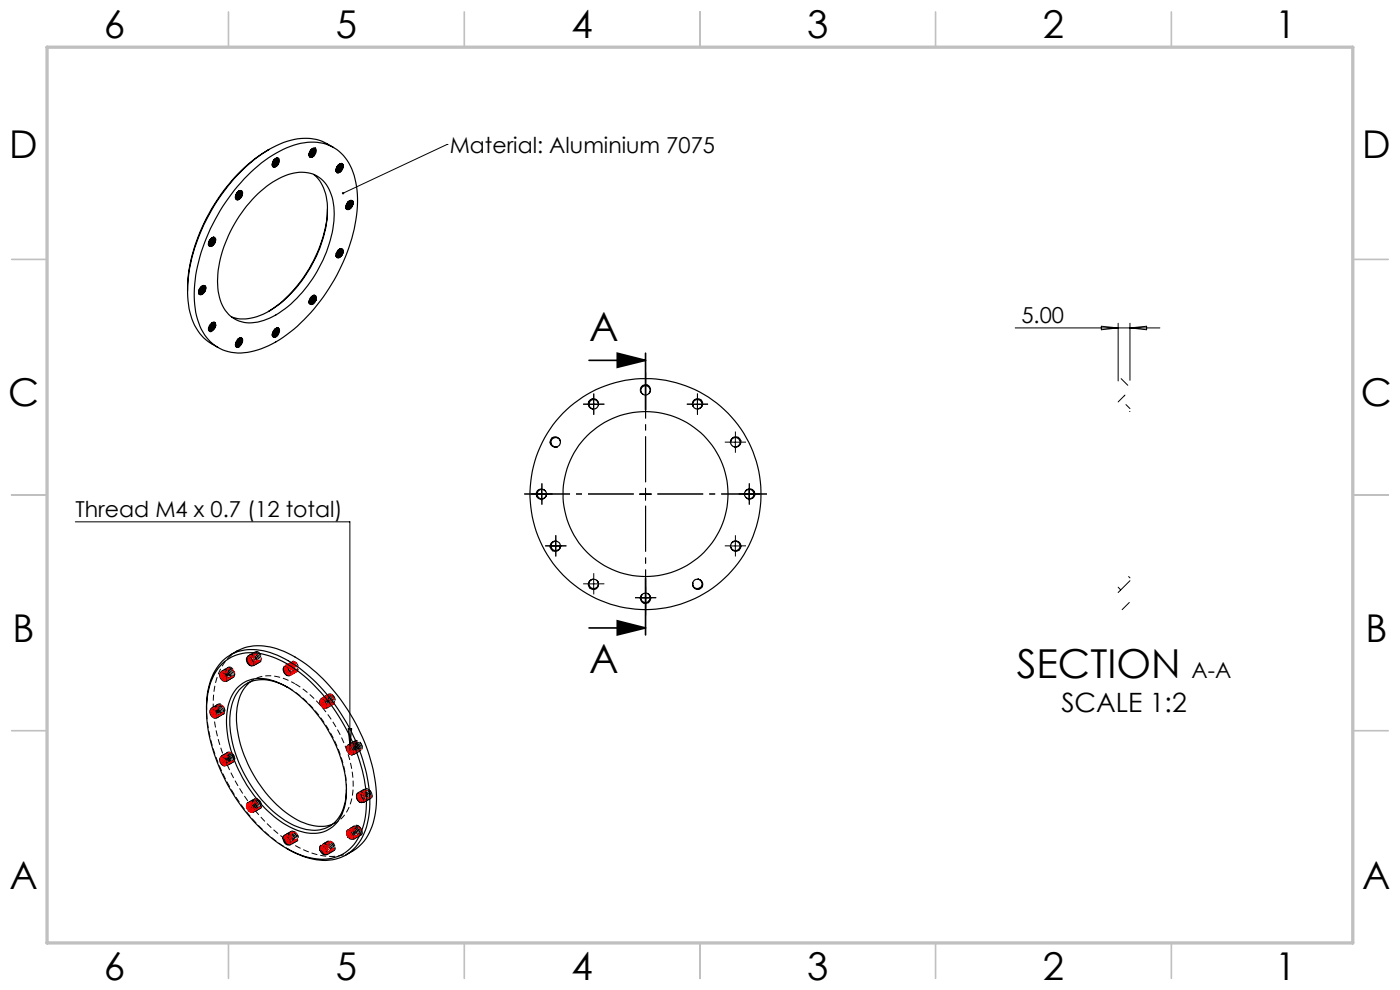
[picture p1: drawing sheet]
<svg xmlns="http://www.w3.org/2000/svg" width="297mm" height="210mm" viewBox="0 0 297 210" stroke-linecap="round" stroke-linejoin="round" font-family="sans-serif">
<defs><g id="words">
<g font-size="8.5">
<text x="125" y="72.4">A</text>
<text x="125" y="142.8">A</text>
<text x="215.7" y="143.7">SECTION</text>
</g>
<g font-size="8.1">
<text x="22" y="8">6</text>
<text x="71.2" y="8">5</text>
<text x="121.2" y="8">4</text>
<text x="171.2" y="8">3</text>
<text x="221.2" y="8">2</text>
<text x="270.5" y="8">1</text>
<text x="2" y="33.6">D</text>
<text x="289" y="33.6">D</text>
<text x="1.7" y="86.1">C</text>
<text x="288.7" y="86.1">C</text>
<text x="2.7" y="136.1">B</text>
<text x="289.7" y="136.1">B</text>
<text x="2" y="188.6">A</text>
<text x="289" y="188.6">A</text>
<text x="22" y="208">6</text>
<text x="71.2" y="208">5</text>
<text x="121.2" y="208">4</text>
<text x="171.2" y="208">3</text>
<text x="221.2" y="208">2</text>
<text x="270.5" y="208">1</text>
</g>
<text font-size="5.6" x="225.2" y="151">SCALE 1:2</text>
<g font-size="4.7">
<text x="95.4" y="32.4">Material: Aluminium 7075</text>
<text x="216.7" y="68.5">5.00</text>
<text x="16" y="109.7">Thread M4 x 0.7 (12 total)</text>
<text x="252.8" y="143.7">A-A</text>
</g>
</g></defs>
<g fill="none" stroke="#000" stroke-width=".21" stroke-dasharray="1.3 .6" stroke-dashoffset=".7" stroke-linecap="butt">
<path d="M52.9 139.4a.57 .57 0 0 1 .5-.4 .57 .57 0 0 1 .6 .2l.4 .7a.48 .48 0 0 1 0 .7 .48 .48 0 0 1-.7-.1M53.8 139.6v-.9l.3-.1h.3M53.9 138.9v-.2a.54 .54 0 0 1 .9-.4M54 139.4l-.1-.3a.51 .51 0 0 1 .2-.5 .51 .51 0 0 1 .5-.2M49.3 159.9a1.4 1.4 0 0 1 .5 1.3M60.7 141.5a.67 .67 0 0 1 .7-.4 .67 .67 0 0 1 .6 .5v.1a.8 .8 0 0 1 .1 1.1l-.6-.2M61.5 141.6a.62 .62 0 0 1 .5-.9M61.7 141.3a.66 .66 0 0 1 .6-1M61.7 142.8l-.1 .5-.2 .1-.6-.3M63 142.2a1.01 1.01 0 0 1-1-.7M70.4 149.1a1.53 1.53 0 0 1-.8-1.1M74.3 158.4a.52 .52 0 0 1 .3-.6 .52 .52 0 0 1 .6 .1"/>
<path d="M75 157.4a1.46 1.46 0 0 1 1.3 1.9 .55 .55 0 0 1-.8-.1M75.8 158.7a1.36 1.36 0 0 1-.4-1.3M47 160.4a1.47 1.47 0 0 1 1.1 2 1.37 1.37 0 0 1-1.1-2 1.37 1.37 0 0 1 1.4 1.9l-.6-.1M47.3 160.7a.53 .53 0 0 1 .4-.5 .53 .53 0 0 1 .5 .3M48.8 161.3l-.1 .5a.42 .42 0 0 1-.3 .2 .42 .42 0 0 1-.4-.2M53.2 170a1.48 1.48 0 0 1 1.2 1.9l-.4 .1-.4-.2M53.7 170.1a.67 .67 0 0 1 .5-.7 .67 .67 0 0 1 .8 .4l.5 .9a.53 .53 0 0 1-.2 .7 .53 .53 0 0 1-.7-.1l-.5-.8M54.7 171.3a.5 .5 0 0 0 .7 0 .5 .5 0 0 0 .1-.6M61.4 177.6a.59 .59 0 0 1-.1-.7 .59 .59 0 0 1 .7-.2M61.8 176.6v.6l.3 .7M62.1 176.4a1.01 1.01 0 0 1 1 .7M74.3 176.3a.52 .52 0 0 1 .3-.5 .52 .52 0 0 1 .6 .1"/>
<path d="M75 175.4a1.46 1.46 0 0 1 1.2 1.9l-.4 .1-.3-.2M75.8 177l-.2 .5-.7-.4M76.5 167.9a1.39 1.39 0 0 1 1.2 2l-.7-.3M77 168.6a.57 .57 0 0 1 0-.7 .57 .57 0 0 1 .6-.2M61.1 180.1a38.5 38.5 0 0 1-16.3-22.9 28.7 28.7 0 0 1-1-7.1M70.1 180.5l-.1 .2h-.2l-.7-.4"/>
</g>
<path d="M54.7 140.3a.63 .63 0 0 1-.7 .2 .63 .63 0 0 1-.4-.6 .69 .69 0 0 1-.2-.7 .69 .69 0 0 1 .6-.5h.1M62.5 142.4l-.2 .2-.3 .1-.6-.5a.9 .9 0 0 1 .1-1.4h.4M62.6 145a27.4 27.4 0 0 1 12.3 21.5 8.9 8.9 0 0 1-3.6 8l-.7 .3M48.1 160.4a.65 .65 0 0 1 .2-.8 .65 .65 0 0 1 .9 .2l.5 .6a.8 .8 0 0 1-.2 1.2 1.24 1.24 0 0 1-1-.7M78 169.4h-.1a.38 .38 0 0 1-.3 .3 .38 .38 0 0 1-.3-.2l-.3-.2a1.01 1.01 0 0 1 0-1.5h.4M74.8 180.5a11.4 11.4 0 0 1-10.7-.4 30.3 30.3 0 0 1-10.1-8.3" fill="none" stroke="#000" stroke-width=".21" stroke-dasharray="1.3 .6" stroke-dashoffset="-.1" stroke-linecap="butt"/>
<g fill="none" stroke="#000" stroke-width=".21" stroke-dasharray="1.3 .6" stroke-dashoffset=".5" stroke-linecap="butt">
<path d="M52.9 139.6v-.5l.3-.3M53.2 139.5a.65 .65 0 0 1 .2-.8 .65 .65 0 0 1 .9 .2l.5 .6a.83 .83 0 0 1-.2 1.2M53.7 139.2v-.1a.61 .61 0 0 1 .4-.8M55.4 139.9a.51 .51 0 0 1-.8 0M45 150.5l.3-.3 .5 .2M45 151.1l.1-1M45.2 150.7v-.5l.3-.4M46.4 151.4l-.1 .5h-.4M46.6 150.8l.5 .4h.3M46.9 151a.44 .44 0 0 1-.3 .7 1.18 1.18 0 0 1-.6-1.9l.6 .2M47 142.7l.4-.3 .5 .2M47.3 143a.69 .69 0 0 1 .3-1 .69 .69 0 0 1 .9 .4l.3 .3a.89 .89 0 0 1 0 1.4"/>
<path d="M48.2 142.2a.61 .61 0 0 1 .4-.7M48.5 143.6l-.1 .5h-.4M49.7 142.9a.39 .39 0 0 1-.1 .5 .39 .39 0 0 1-.4 0M49.8 142.8a.45 .45 0 0 1-.1 .5 .45 .45 0 0 1-.5 .1M53.6 140.2l.1 .6-.1 .3M53.8 140.2l.2 .6-.2 .4M54.1 141l-.3 .1-.5-.2M60.2 142v-.4l.3-.4M61.5 141.4h-.1a.71 .71 0 0 1 .3-.9M62.8 142.5a.55 .55 0 0 1-.8-.1M63 142.4l-.2 .1-.6-.3M68.2 148.4l.4-.2 .5 .2"/>
<path d="M68.4 148.4l.3-.4 .5 .2M69.9 149.3l-.1 .4-.5-.1M70.7 148.8a.39 .39 0 0 1-.2 .5 .39 .39 0 0 1-.5-.1M73.7 158.9a.78 .78 0 0 1 .2-.9M73.9 158.2l.3-.2 .6 .3M74.9 158.2v-.7l.2-.2M75.6 159.1l-.1 .5-.5-.1M76.1 158.7a.42 .42 0 0 1-.1 .5 .42 .42 0 0 1-.4 .1 1.28 1.28 0 0 1-.6-1.8h.4l.4 .2M76.1 158.7a.64 .64 0 0 1-.2 .9M48.5 161.5l-.1 .6h-.4M49.3 161.1l-.1 .5a1.07 1.07 0 0 1-1.1-.6 1.07 1.07 0 0 1 .2-1.2l.7 .3M52.4 170.4a1.13 1.13 0 0 1 1.6 1 .58 .58 0 0 1-.2 .9 .58 .58 0 0 1-.8-.3 1.15 1.15 0 0 1-.1-1.9 1.54 1.54 0 0 1 1.3 1.9l-.2 .2-.5-.1"/>
<path d="M52.5 171v-.1a.6 .6 0 0 1 .4-.8M52.6 170.5l.5-.1 .4 .2M53 170.7a.62 .62 0 0 1 .3-.8 .62 .62 0 0 1 .8 .1l.5 .6a.8 .8 0 0 1-.1 1.3M53.4 171a37.4 37.4 0 0 1-8.2-22.1 13.1 13.1 0 0 1 3.9-10l1.2-.8M54.2 171.4l-.1 .5h-.4M60.4 178l-.1-.4 .2-.5M60.8 177.5l.2-.5h.5M61.1 177.4a.69 .69 0 0 1 .4-.8M61.6 177.2l-.1-.2a.61 .61 0 0 1 .4-.7M61.7 179.1l-.3 .1-.5-.3M61.9 177.3a.73 .73 0 0 1 .2-.9M62.7 178.5l-.5 .1-.3-.2"/>
<path d="M68.1 180v-.4l.3-.5M68.6 179.6a.48 .48 0 0 1 .6-.6h.1M69.4 179.4v-.1a.75 .75 0 0 1 .2-.9M73.6 176.8a.71 .71 0 0 1 .3-.9M73.8 176.6a.65 .65 0 0 1 .3-.8 .65 .65 0 0 1 .9 .3l.5 .6a.78 .78 0 0 1-.2 1.1M73.9 176.2l.3-.2 .5 .2M74.1 176.2l.2-.3 .6 .2M74.3 176.4v-.2a.63 .63 0 0 1 .4-.7 .63 .63 0 0 1 .7 .2l.5 .6a.85 .85 0 0 1-.1 1.3M75.3 175.8a.45 .45 0 0 1 .1-.5 .45 .45 0 0 1 .5-.1M75.6 177.1l-.2 .5-.4-.1M75.7 169.1v-.1a.67 .67 0 0 1 .3-.8M77.2 168.1v-.5l.3-.3"/>
<path d="M78.2 169.2l-.3 .3-.5-.3M78.4 169.2l-.1 .1a.54 .54 0 0 1-.7-.2M78.6 169.4l-.3 .1-.5-.3M67.9 180.1v-.4l.3-.5"/>
</g>
<g fill="none" stroke="#000" stroke-width=".21" stroke-dasharray="1.3 .6" stroke-linecap="butt">
<path d="M52.6 139.2l.1-.1M52.7 139.3l-.2 .1M52.9 138.9v.1M53.2 139l-.1 .1M53.5 138.7l.3-.2M53.7 138.7l-.1 .1M54.2 138.3v-.1M54.2 138.5h-.1M54.2 138.2v.1M54.6 139.9h-.1M54.8 138.3l-.6-.1M55.5 139.8l-.1 .1"/>
<path d="M44.9 150.4l-.2 .1M45 150.1h-.1M45.2 150.2h-.1M45.2 150.5l.1-.2M45.3 150.3a1.48 1.48 0 0 1 .7 1.9 1.31 1.31 0 0 1-1.3-1.6 .68 .68 0 0 1 .6-.6 .68 .68 0 0 1 .7 .5l.4 .9a.54 .54 0 0 1-.4 .8l-.3-.2M45.3 150.3l.8 .8a.77 .77 0 0 1-.2 1.2l-.6-.2M45.3 150.3l.1 .1M45.4 150.4l.2 .1M45.4 150.4l-.2 .1M45.5 149.8l-.1 .1M45.7 149.9l-.1 .1M45.7 152.2h.1"/>
<path d="M45.9 149.6l.1-.1M46 152.1l.1-.1M46.1 150l.2-.6M46.2 149.5l.1-.1M46.2 149.6l-.1 .1M46.2 150.1l.1 .3M46.2 150.2v-.1M46.2 152.1h.1M46.5 151.8l.1-.1M46.7 151.9l.1-.1M46.8 151.8l-.1 .1M47 151.5l.1-.1"/>
<path d="M47 142.6l-.2 .1M47 151.7h-.1M47.2 151.6l.1-.1M47.2 151.3h.1M47.3 142.4l-.1 .1M47.3 142.2h-.1M47.5 142.3h-.1M47.7 143.1l.1-.2M47.7 142l.1-.1M47.7 159.9h.1M47.8 142.2h-.1M47.8 141.9l-.1 .1"/>
<path d="M47.8 144.4h.1M47.8 142.9l.1 .1M48 141.8h.1M48 142l-.1 .1M48.1 159.7h-.1M48.3 141.7h-.1M48.3 142.4v-.6M48.3 159.8h-.1M48.3 144.1h.1M48.5 141.7l-.1 .1M48.6 141.5l-.3 .3M48.8 143.9l.1-.1"/>
<path d="M49 143.9h.1M49.1 143.9h-.1M49.3 143.6l.1-.1M49.4 143.8h-.2M49.5 143.7l.1-.1M53.5 141.2l.1-.1M53.6 140.2h.2M53.7 141.2h.1M53.7 141h.1M53.8 141.2h-.1M53.8 140.1l-.2 .1M53.8 140.2v-.1"/>
<path d="M54 140.9l.1-.1M54.2 141l.1-.1M54.2 140.7h.1M54.7 140.7h.1M54.7 140.4h.1M54.8 140.5l-.5-.2M55 140.5h-.1M55.2 140.2l.1-.1M55.3 140.3l-.1 .1M60.4 141.4l-.1 .1M60.5 141.2h-.1M60.7 141.3h-.1"/>
<path d="M60.7 141v.1M60.9 141.1v.1M61.1 145.8l-.3-.2M61.1 145.8l-.1-.1M61.1 140.8h.1M61.2 141h-.1M61.4 140.7l.1-.1M61.4 140.8v.1M61.5 142.8l-.2 .4M61.5 142.8h.2M61.5 143.1h.1M61.7 140.7h-.1"/>
<path d="M61.7 142.7l-.2 .1M61.7 142.8v-.1M61.7 143.2h.1M61.8 143v-.1M61.8 143.2h-.1M62 143.1v-.1M62 142.8h.1M62.2 142.9h.1M62.2 142.7l.1-.1M62.3 142.8l-.1 .1M62.5 142.8v-.1M62.5 142.5h.1"/>
<path d="M62.5 142.7l-.1 .1M62.7 142.6h.1M62.7 142.4h.1M63 142.3l.1-.1M63.2 142l-.1 .2M68.2 148.3l-.1 .1M68.5 148h-.1M68.7 148l-.1 .1M69 147.7h-.1M69.2 150l.2 .1M69.2 147.8h-.1M69.2 150.3l.1-.1"/>
<path d="M69.4 149.9l-.3 .2M69.4 149.9l-.2 .1M69.4 150.1v-.2M69.5 149.9l.1-.1M69.7 147.5h-.1M69.7 147.2v.1M69.7 150l.1-.1M70 149.6h.1M70.2 149.7h.1M70.3 149.5v-.1M70.5 149.3h.1M70.7 149.4h.1"/>
<path d="M70.7 149.2l.1-.1M73.9 158.2l-.1 .1M74.3 159.9h-.1M74.4 157.9l-.1 .1M74.4 157.7h-.1M74.6 157.5v.1M74.8 160l.2-.1M74.8 157.5l.1-.1M74.9 157.6l-.1 .1M74.9 157.4h-.1M75.1 157.8a.65 .65 0 0 1 .5-.8 .65 .65 0 0 1 .7 .5l.4 .5 .2 .6M75.1 157.5h-.1"/>
<path d="M75.2 159.8v-.1M75.4 157.3l-.1 .1M75.4 157.1h-.1M75.4 159.6h.1M75.7 159.5v-.1M75.9 159.6v-.1M75.9 159.3h.1M76.2 159.2v-.1M76.4 159.3v-.1M76.4 159h.1M76.5 159.2l-.1 .1M47 160.6v-.2"/>
<path d="M47 160.4l.1 .1M47 160.3h.1M47.1 160.5l-.3 .2M47.1 160.3h-.1M47.1 160.5l-.1 .1M47.3 160.4h-.1M47.5 160.2v.1M47.6 160h-.1M47.8 160.1h-.1M47.8 162.4l.1-.1M48.1 162.5v-.1M48.1 162.2h.1"/>
<path d="M48.2 160.1v-.1M48.3 162.3h.1M48.4 162.1v-.1M48.4 162.3h-.1M48.6 162.2v-.1M48.6 161.9h.1M48.8 162h.1M49.1 161.7l.1-.1M49.2 161.8l-.1 .1M49.3 161.7h.1M49.3 161.5h.1M49.7 160.8l.1 .4"/>
<path d="M49.8 161.2h-.1M52.4 170.4l.3-.1M52.4 170.4l.2 .1M52.4 170.6v-.2M52.8 170.4h-.1M52.8 170.2h-.1M53 170h.1M53 170.2v.1M53.3 170.1h-.1M53.3 169.9h-.1M53.5 169.8l.1-.1M53.5 169.9l-.1 .1"/>
<path d="M53.5 172.3l.1-.1M53.7 169.6a1.3 1.3 0 0 1 1.3 .6 1.3 1.3 0 0 1 0 1.4M53.8 169.8h-.1M53.8 169.6h-.1M53.8 172.1l.1-.1M53.9 169.5l.2-.1M54 169.7h-.1M54 169.4v.1M54.1 172.2v-.1M54.3 169.5l-.1 .1M54.3 171.8h.1M54.8 171.5h.1"/>
<path d="M54.9 171.7h-.1M55.1 171.4v-.1M55.2 170.8a.39 .39 0 0 1-.1 .5 .39 .39 0 0 1-.4 0 1.22 1.22 0 0 1-.5-1.7l.6 .1 .5 .4 .2 .6M60 177.8l.1-.1M60.1 177.7l.1-.4M60.1 177.7v.1M60.1 177.9l-.1-.1M60.3 177.2h.1M60.6 177.3h-.1M60.6 177l-.1 .1M60.8 177l.1-.1M60.8 177.1v.1"/>
<path d="M61.1 177h-.1M61.1 176.8h-.1M61.3 179.2l.1-.1M61.3 176.8l-.1 .1M61.6 176.7h-.1M61.6 176.5h-.1M61.6 179l.1-.1M61.8 176.6h-.1M61.9 178.7l-.2 .2h-.3M62.1 176.4h-.1M62.1 176.4l-.2 .1M62.1 178.7l.1-.1"/>
<path d="M62.4 178.8v-.1M62.6 178.4h.1M63.2 178.3h-.4M68.2 179.5l.6-.2M68.4 179.3l-.1 .1M68.4 179.1h-.1M68.6 179h.1M68.6 179.2h-.1M68.9 179.1h-.1M68.9 178.8h-.1M69.1 178.7h.1M69.1 178.9h-.1"/>
<path d="M69.4 178.8h-.1M69.4 178.5l-.1 .1M69.6 178.6l-.1 .1M73.5 167.7v-.4M73.9 177.6l-.2-.3M73.9 177.6l.2-.1M74.1 176l-.1 .1M74.2 175.8l.2-.1M74.6 175.8h-.1M74.6 160l.2 .2M74.8 178l.2-.2M74.8 160.2l-.4-.2"/>
<path d="M74.8 160.2v-.3M74.8 175.4h.1M75 175.3l.2-.1M75.1 175.5h-.1M75.1 175.2v.1M75.1 178l.1-.1M75.1 177.7h.1M75.3 175.3v.1M75.3 175.8l.1 .2M75.4 177.6h.1M75.6 177.7h.1M75.6 177.5l.1-.1"/>
<path d="M75.9 168.4l-.1 .1M76.1 175.3l-.2-.1M76.1 177.2l.1-.1M76.1 168.1l.2-.1M76.2 168.3h-.1M76.3 170.1l.1 .1M76.4 168l.1-.1M76.4 170.2h.1M76.4 170.2l-.3-.3M76.5 170.2l-.2-.1M76.5 170.2v-.2M76.5 177.2l.3-.4"/>
<path d="M76.5 176.5v.2M76.7 168h-.1M76.7 167.7v.1M76.8 170.2l.3-.1M76.9 167.7l.1-.1M76.9 167.8v.1M77.1 167.5l.1-.1M77.2 167.7h-.1M77.2 170.2h.1M77.2 170l.1-.1M77.3 170.1l-.1 .1M77.4 167.5v.1"/>
<path d="M77.5 169.7l-.2 .2h-.3M77.5 169.8h.1M77.5 170h-.1M77.7 169.7l.1-.1M78.1 169.7h-.1M78.2 169.6h.1M78.2 169.4l.1-.1M78.3 169.6h-.1M78.5 169.5v-.1M67.9 180.4a.72 .72 0 0 1 .2-1.1 .72 .72 0 0 1 1 .3l.5 .9a.58 .58 0 0 1-.3 .8 .58 .58 0 0 1-.8-.4 1.06 1.06 0 0 1 .1-1.8 1.54 1.54 0 0 1 1.1 1.9l-.2 .2-.4-.2M68 180.4h-.1M69.1 181.2l.1-.1"/>
<path d="M69.4 181.3v-.1M69.4 181h.1M69.7 180.7l-.2 .3h-.3M69.7 181.1h-.1M69.9 180.7h.1M70.2 180.8h-.1M70.3 180.3l.6 .1M70.4 180.5l.1-.1M70.5 180.6l-.1 .1M70.6 180.5h.1"/>
</g>
<g fill="none" stroke="#000" stroke-width=".21" stroke-dasharray="1.3 .6" stroke-dashoffset=".1" stroke-linecap="butt">
<path d="M46.1 149.5a1.47 1.47 0 0 1 1.3 2l-.2 .1M47 143.1a.69 .69 0 0 1 .4-.9 .69 .69 0 0 1 .9 .4l.2 .3a1.01 1.01 0 0 1 0 1.3l-.7-.3M69.4 150.1a1.06 1.06 0 0 1-1.5-1 .67 .67 0 0 1 .3-1 .67 .67 0 0 1 .9 .3 1.08 1.08 0 0 1 .2 1.8l-.4-.2M76.6 158.5l-.1 .5a1.15 1.15 0 0 1-1.1-1.6M47.3 161a.68 .68 0 0 1 .3-1 .68 .68 0 0 1 .9 .3l.3 .3a.84 .84 0 0 1-.1 1.5l-.6-.3M61.3 177.4a.65 .65 0 0 1 .3-.9 .65 .65 0 0 1 .8 .2l.5 .6a.84 .84 0 0 1-.2 1.2l-.6-.3M61.5 177a.69 .69 0 0 1 .6-.8 .69 .69 0 0 1 .8 .6l.4 .8a.53 .53 0 0 1-.2 .7 .53 .53 0 0 1-.7-.2l-.3-.2M68.7 178.9a1.47 1.47 0 0 1 1.3 2l-.1 .1M68.8 178.9a1.36 1.36 0 0 1 1.4 1.9M73.5 167.5a27.3 27.3 0 0 0-12.4-21.7M76.4 177a1.14 1.14 0 0 1-.9-1.8h.4M76.6 168.2a.6 .6 0 0 1 .4-.6 .6 .6 0 0 1 .7 .2l.5 .6 .2 .6"/>
<path d="M77.3 168.5a.6 .6 0 0 1-.1-.7 .6 .6 0 0 1 .6-.3l.5 .3a1.18 1.18 0 0 1 .3 1.3h-.5l-.5-.6"/>
</g>
<g fill="none" stroke="#000" stroke-width=".21" stroke-dasharray="1.3 .6" stroke-dashoffset=".4" stroke-linecap="butt">
<path d="M52.6 139.6a.55 .55 0 0 1 .8-.7 1.56 1.56 0 0 1 .9 2h-.6M52.8 139.4l.2-.2h.4M52.9 139.5a.63 .63 0 0 1 .4-.7 .63 .63 0 0 1 .7 .2l.3 .3a.9 .9 0 0 1 0 1.6l-.4-.2M53.1 139.3a.65 .65 0 0 1 .5-.7 .65 .65 0 0 1 .8 .4l.2 .3a.8 .8 0 0 1 .4 .7 .8 .8 0 0 1-.5 .7l-.3-.1M53.4 139.2a.59 .59 0 0 1 .3-.7 .59 .59 0 0 1 .7 .2 1.37 1.37 0 0 1 .6 1.8l-.6-.1M44.9 150.7a.62 .62 0 0 1 .5-.8 1.53 1.53 0 0 1 1.2 2l-.2 .1-.5-.1M45.2 150.5a.61 .61 0 0 1 .3-.7 .61 .61 0 0 1 .8 .3l.5 .6a.81 .81 0 0 1-.2 1.2l-.4-.1M45.4 150.4a.64 .64 0 0 1 .4-.7 .64 .64 0 0 1 .8 .3l.3 .3a.85 .85 0 0 1-.1 1.5l-.4-.2M45.7 150.2l-.1-.1a.55 .55 0 0 1 .8-.6 1.63 1.63 0 0 1 1 1.9l-.4 .2-.3-.1M45.9 150.1a.65 .65 0 0 1 .5-.8 .65 .65 0 0 1 .7 .4l.4 .6 .2 .6a.47 .47 0 0 1-.2 .5 .47 .47 0 0 1-.6-.1M46.2 151.5l-.1 .5-.3 .1M46.3 149.4l-.1 .7"/>
<path d="M47 142.9a.56 .56 0 0 1 .6-.7 1.44 1.44 0 0 1 .9 2l-.5-.1M47.2 142.7a.66 .66 0 0 1 .6-.7 .66 .66 0 0 1 .7 .4l.2 .3a1 1 0 0 1 0 1.4l-.5-.1M47.5 142.6a.56 .56 0 0 1 .7-.7l.8 .8a.89 .89 0 0 1-.1 1.3l-.5-.2M47.5 151.4h-.3l-.4-.2M47.6 150.6l.1 .4-.2 .2M47.7 142.5a.59 .59 0 0 1 .2-.6 .59 .59 0 0 1 .7-.1 1.52 1.52 0 0 1 .8 1.9l-.3 .1-.4-.1M48 142.3a.64 .64 0 0 1 .4-.7 .64 .64 0 0 1 .8 .3 1.05 1.05 0 0 1 .2 1.8l-.4-.1M48.3 141.8l.1 .9M48.4 144.3l-.4 .1-.3-.2M53.1 144.6a7.6 7.6 0 0 1 8.2-.2l1.3 .6M54.5 140.8h-.4l-.3-.2M60.5 141.5l.3-.3 .3 .1"/>
<path d="M62 142.6l-.2 .3h-.3M63 140.7l-.7-.4M68.2 148.6a.57 .57 0 0 1 .6-.7 1.53 1.53 0 0 1 1 2h-.6M68.4 148.5a.63 .63 0 0 1 .4-.7 .63 .63 0 0 1 .8 .3l.3 .3a.85 .85 0 0 1-.1 1.5l-.4-.2M68.7 148.3h-.1a.66 .66 0 0 1 .6-.7 .66 .66 0 0 1 .7 .4l.3 .3a1.04 1.04 0 0 1 0 1.4l-.5-.1M68.9 148.2a.59 .59 0 0 1 .3-.7 .59 .59 0 0 1 .8 .2l.2 .2a.98 .98 0 0 1 .1 1.7l-.4-.2M69.1 148.1a.68 .68 0 0 1 .6-.8 .68 .68 0 0 1 .8 .5l.4 .9a.5 .5 0 0 1-.1 .6 .5 .5 0 0 1-.6 0M69.7 149.3l-.1 .5-.4 .1M70.9 148.6v.5a.95 .95 0 0 1-1.3-1.1M71.1 148.2l-.6-.8M73.6 158.5v-.1a.62 .62 0 0 1 .5-.5 .62 .62 0 0 1 .6 .3 1.13 1.13 0 0 1 .3 1.8l-.4-.1M73.8 158.5a.58 .58 0 0 1 .8-.7 1.6 1.6 0 0 1 .9 1.9l-.4 .2-.3-.1"/>
<path d="M74.1 158.3a.56 .56 0 0 1 .8-.6l.7 .7a.89 .89 0 0 1-.1 1.3l-.4-.1M74.3 158.2a.56 .56 0 0 1 .3-.6 .56 .56 0 0 1 .6 0l.5 .4a.92 .92 0 0 1 0 1.6l-.3-.1M74.6 158.1a.65 .65 0 0 1 .4-.8 .65 .65 0 0 1 .8 .4l.2 .3a1.09 1.09 0 0 1 .1 1.4l-.5-.1M74.8 157.9a.67 .67 0 0 1 .5-.7 .67 .67 0 0 1 .8 .4l.4 .6 .1 .6a.45 .45 0 0 1-.2 .5 .45 .45 0 0 1-.5-.1M75.2 159.9l-.4 .1-.3-.2M75.3 159.2v.5l-.4 .1M76.9 158.6l-.3-.8M47 160.8a.56 .56 0 0 1 .3-.6 .56 .56 0 0 1 .6 0l.5 .5a.88 .88 0 0 1 0 1.5l-.3-.1M47.3 160.7v-.1a.65 .65 0 0 1 .5-.6 .65 .65 0 0 1 .7 .3l.2 .3a1.06 1.06 0 0 1 .1 1.4l-.5-.1M47.5 160.5a.59 .59 0 0 1 .3-.6 .59 .59 0 0 1 .7 .1l.6 .6a.94 .94 0 0 1-.1 1.3l-.5-.1M47.6 160.7l.1-.7M47.8 160.4a.57 .57 0 0 1 .6-.7 1.56 1.56 0 0 1 1 2l-.3 .1-.3-.1"/>
<path d="M48 160.2a.66 .66 0 0 1 .5-.7 .66 .66 0 0 1 .8 .4l.4 .6 .1 .6a.46 .46 0 0 1-.2 .5 .46 .46 0 0 1-.6-.1M48.2 160l.3 .9M48.3 161.7l-.1 .4-.3 .1M52.7 170.6a.58 .58 0 0 1 .3-.6 .58 .58 0 0 1 .7 .1l.6 .6a.98 .98 0 0 1-.1 1.3l-.5-.1M53 170.5a.6 .6 0 0 1 .3-.7 .6 .6 0 0 1 .8 .2l.5 .6a.87 .87 0 0 1-.2 1.3l-.4-.1M53.2 170.4a.63 .63 0 0 1 .4-.7 .63 .63 0 0 1 .8 .3l.2 .3a.89 .89 0 0 1 0 1.5l-.4-.2M53.5 170.3a.62 .62 0 0 1 .5-.8 1.49 1.49 0 0 1 1.1 2h-.6M53.9 172.3h-.4l-.4-.2M54 171.5l-.1 .5-.3 .1M55.4 171.4a.59 .59 0 0 1-.8-.2M60.5 177.5a.56 .56 0 0 1 .3-.6 .56 .56 0 0 1 .6 0l.5 .5a.92 .92 0 0 1 0 1.5l-.3-.1M60.6 177.8l.1-.8"/>
<path d="M60.6 177.4l.2-.3h.5M60.8 177.4a.64 .64 0 0 1 .4-.7 .64 .64 0 0 1 .8 .3l.2 .3a.83 .83 0 0 1-.1 1.5l-.3-.1M61 177.2a.67 .67 0 0 1 .6-.7 .67 .67 0 0 1 .7 .5l.2 .3a1 1 0 0 1 0 1.3l-.5-.1M61.3 177.1a.55 .55 0 0 1 .6-.7 1.46 1.46 0 0 1 1 2.1l-.6-.1M62.1 178.5l-.2 .3-.4-.1M62.1 178.9h-.4l-.3-.2M62.1 177.9l.7 .4M68.3 179.6a.66 .66 0 0 1 .5-.7 .66 .66 0 0 1 .8 .4l.2 .3a1.04 1.04 0 0 1 .1 1.4l-.6-.1M68.4 179.5l.3-.3h.4M68.6 179.4a.59 .59 0 0 1 .3-.6 .59 .59 0 0 1 .7 .2l.5 .6a.92 .92 0 0 1 0 1.3l-.5-.2M68.8 179.3a.61 .61 0 0 1 .4-.7 .61 .61 0 0 1 .7 .3l.3 .3a.94 .94 0 0 1 0 1.5l-.3-.1M69.1 179.2a.57 .57 0 0 1 .2-.6 .57 .57 0 0 1 .6 0 1.42 1.42 0 0 1 .8 1.9l-.7-.1"/>
<path d="M69.3 179.1a.62 .62 0 0 1 .4-.7 .62 .62 0 0 1 .8 .2 1.14 1.14 0 0 1 .3 1.8l-.5-.1M69.7 179.4v-.7M74 176.3a.56 .56 0 0 1 .3-.6 .56 .56 0 0 1 .5 0l.8 .8a.84 .84 0 0 1-.1 1.2l-.4-.1M74.3 176.2a.64 .64 0 0 1 .4-.7 .64 .64 0 0 1 .8 .3l.2 .3a.88 .88 0 0 1 0 1.5l-.4-.2M74.5 176.1v-.1a.65 .65 0 0 1 .5-.7 .65 .65 0 0 1 .8 .4l.2 .3a1.06 1.06 0 0 1 .1 1.4l-.6-.1M74.8 160.2l-.7-.4M74.8 176a.6 .6 0 0 1 .7-.8 1.46 1.46 0 0 1 .9 2.1l-.6-.1M75.2 177.9l-.2 .1-.6-.3M75.3 177.2l-.1 .5-.3 .1M75.7 177.6l-.4 .1-.4-.2M76.1 168.5a.65 .65 0 0 1 .5-.7 .65 .65 0 0 1 .8 .4l.2 .3a.81 .81 0 0 1 .4 .8 .81 .81 0 0 1-.5 .6l-.3-.1M76.2 168.5l.3-.4h.4"/>
<path d="M76.4 168.4a.59 .59 0 0 1 .3-.7 .59 .59 0 0 1 .7 .2l.5 .5a.98 .98 0 0 1 0 1.4l-.5-.1M76.4 177.2l-.3 .1-.4-.3M76.9 168.1a.65 .65 0 0 1 .5-.7 .65 .65 0 0 1 .8 .4l.3 .6 .2 .5a.46 .46 0 0 1-.2 .6 .46 .46 0 0 1-.6-.1M77.7 169.5l-.2 .3-.5-.1M78.8 169.2l.1-.7M69.5 181.2l-.4 .1-.3-.2M69.9 180.6l-.2 .3-.4-.1"/>
</g>
<g fill="none" stroke="#000" stroke-width=".21" stroke-dasharray="1.3 .6" stroke-dashoffset=".8" stroke-linecap="butt">
<path d="M45.4 150.7a.54 .54 0 0 1 .2-.7 .54 .54 0 0 1 .7 .1M47.5 142.9v-.2a.53 .53 0 0 1 .3-.6 .53 .53 0 0 1 .6 .3M47.5 150.1a.9 .9 0 0 0-1.2-.7M47.9 143a.8 .8 0 0 1 0 1.3M49.3 159.9a.56 .56 0 0 0-.6-.4 .56 .56 0 0 0-.5 .5M53.8 144.2l-1.4 .8M61.8 141.5a.6 .6 0 0 1-.1-.7 .6 .6 0 0 1 .7-.2M62.3 140.3a.7 .7 0 0 0-.6 .5 .7 .7 0 0 0 .3 .7M68.6 148.5a.54 .54 0 0 1 .4-.6 .54 .54 0 0 1 .7 .2M70.4 149.1a.58 .58 0 0 0 .7-.2 .58 .58 0 0 0 0-.7M70.5 147.4a.53 .53 0 0 0-.7-.1 .53 .53 0 0 0-.2 .7M75.1 158a.54 .54 0 0 1 .2-.6 .54 .54 0 0 1 .7 .2"/>
<path d="M75.3 157.2v-.1a.97 .97 0 0 1 1.3 .7M75.8 158.7a.56 .56 0 0 0 .6 .4 .56 .56 0 0 0 .5-.5M75.8 159l-.2 .5-.4-.1-.4-.4M76.3 158.6v.4l-.2 .2-.7-.4M76.6 157.8a.7 .7 0 0 0-.5-.6 .7 .7 0 0 0-.7 .2M47.5 160.9a.54 .54 0 0 1 .2-.7 .54 .54 0 0 1 .7 .1M48.5 160.9a.71 .71 0 0 0 .5 .5 .71 .71 0 0 0 .7-.2M53.2 170.8v-.1a.58 .58 0 0 1 .4-.8l.5 .2M54.7 169.5a.58 .58 0 0 0-.7 .2 .58 .58 0 0 0 .1 .8M61.2 177.8a.61 .61 0 0 1-.1-.7 .61 .61 0 0 1 .7-.3M61.6 177.5a.58 .58 0 0 1 0-.7 .58 .58 0 0 1 .7-.2M63.1 177.1a.7 .7 0 0 1 .3 .7 .7 .7 0 0 1-.6 .5"/>
<path d="M69 180a.63 .63 0 0 1-.1-.8 .63 .63 0 0 1 .6-.3M69.2 179.7a.6 .6 0 0 1 0-.7 .6 .6 0 0 1 .6-.2M69.5 179.6a.59 .59 0 0 1-.1-.7 .59 .59 0 0 1 .7-.3M69.9 175.3l1.4-.8M75.1 176a.7 .7 0 0 1 .4-1 .7 .7 0 0 1 .9 .5l.4 .7v.6M75.4 176.1l.5 .8 .6 .3M77.1 168a.64 .64 0 0 1 .5-.7 .64 .64 0 0 1 .7 .3l.6 .8-.1 .8M77.6 168.5a.9 .9 0 0 0 1.2 .7M71.1 180.2l-.1-.8-.4-.6"/>
</g>
<g fill="none" stroke="#000" stroke-width=".21" stroke-dasharray="1.3 .6" stroke-dashoffset=".3" stroke-linecap="butt">
<path d="M53.6 139.1a.63 .63 0 0 1 .4-.8 .63 .63 0 0 1 .8 .3 1.1 1.1 0 0 1 .3 1.8l-.5-.1M47.8 142.9l.5 .9a.53 .53 0 0 1-.3 .7 .53 .53 0 0 1-.7-.2 1.28 1.28 0 0 1-.2-2 1.49 1.49 0 0 1 1.3 2l-.3 .1-.3-.1M48.7 143l.5 .4M54.2 140.6l-.2 .2h-.3M69.4 147.9a.66 .66 0 0 1 .5-.7 .66 .66 0 0 1 .8 .4l.4 .6M74.4 158.4v-.1a.62 .62 0 0 1 .2-.8 .62 .62 0 0 1 .8 .2l.5 .6M47.1 160.5l.7 .3M60 177.8a.65 .65 0 0 1 .5-.7 .65 .65 0 0 1 .8 .4l.5 .9a.58 .58 0 0 1-.2 .8 .58 .58 0 0 1-.8-.4 1.1 1.1 0 0 1 0-1.8 1.47 1.47 0 0 1 1.1 2h-.6M60.3 177.4a1.15 1.15 0 0 1 1.1 1.7h-.1M60.4 177.4l.3-.2 .4 .1M68.1 179.5a1.14 1.14 0 0 1 1.1 1.7h-.1M74.8 176.1l.1-.7"/>
<path d="M75.6 168.8l.1-.2a.69 .69 0 0 1 .6-.5 .69 .69 0 0 1 .7 .5l.4 .9a.53 .53 0 0 1-.2 .7 .53 .53 0 0 1-.7-.2 1.28 1.28 0 0 1-.2-2 1.45 1.45 0 0 1 1.2 2h-.6M75.9 168.4a1.21 1.21 0 0 1 1.3 1.6l-.3 .1M76 168.4l.3-.2h.3"/>
</g>
<path d="M52.6 139.4a1.1 1.1 0 0 1 1.1 .3 1.1 1.1 0 0 1 .2 1.2l-.3 .1M52.7 139.8a.65 .65 0 0 1 .3-.9 .65 .65 0 0 1 .9 .3l.4 .6a.76 .76 0 0 1-.2 1.2l-.6-.3M44.7 151a.65 .65 0 0 1 .3-.9 .65 .65 0 0 1 .8 .2l.5 .7a.8 .8 0 0 1-.2 1.2l-.5-.3M60.4 141.5a1.11 1.11 0 0 1 1.1 .4 1.11 1.11 0 0 1 .1 1.2h-.2M73.9 158.7v-.2a.63 .63 0 0 1 .3-.7 .63 .63 0 0 1 .8 .2l.5 .6a.85 .85 0 0 1-.2 1.3l-.6-.3M74.1 158.5v-.1a.63 .63 0 0 1 .3-.7 .63 .63 0 0 1 .8 .2l.5 .5a.88 .88 0 0 1-.1 1.3l-.6-.2M47 160.4a1.55 1.55 0 0 1 1.2 1.9l-.1 .1M52.9 170.1a1.47 1.47 0 0 1 1.3 2h-.1M60.8 177.6a.65 .65 0 0 1 .3-.9 .65 .65 0 0 1 .9 .3l.4 .6a.78 .78 0 0 1-.2 1.2l-.5-.3M73.6 176.9a.69 .69 0 0 1 .3-1 .69 .69 0 0 1 1 .5l.3 .5 .1 .6a.45 .45 0 0 1-.2 .4 .45 .45 0 0 1-.5 0l.2-.2" fill="none" stroke="#000" stroke-width=".21" stroke-dasharray="1.3 .6" stroke-dashoffset=".2" stroke-linecap="butt"/>
<g fill="none" stroke="#000" stroke-width=".21" stroke-dasharray="1.3 .6" stroke-dashoffset=".6" stroke-linecap="butt">
<path d="M53.2 139.6a.52 .52 0 0 1 .1-.6 .52 .52 0 0 1 .6-.1M55.2 140a.45 .45 0 0 1-.4 .3 .45 .45 0 0 1-.5-.3M45.1 150.1a1 1 0 0 1 1.4 .7 .83 .83 0 0 1-.1 1.2l-.6-.2M45.2 150.5a.5 .5 0 0 1 .3-.4 .5 .5 0 0 1 .6 .1M46.7 151.3a.42 .42 0 0 1-.3 .5 .42 .42 0 0 1-.5-.2M47.1 150.9v.5a1.08 1.08 0 0 1-1.2-1.5 .5 .5 0 0 1 .9-.1M47.2 142.7l.3-.4 .7 .2M47.4 150.9l-.1 .4a1.08 1.08 0 0 1-1.1-1.5 .51 .51 0 0 1 .4-.3 .51 .51 0 0 1 .5 .2M47.5 150.1a.81 .81 0 0 1 0 1.1M48 159.8a1.36 1.36 0 0 1 1.5 1.7l-.3 .3-.6-.3M48.2 141.7a1.35 1.35 0 0 1 1.5 1.8l-.3 .2-.6-.3M48.7 143.5a.41 .41 0 0 1-.1 .5 .41 .41 0 0 1-.6-.1"/>
<path d="M49 143.4l-.1 .4a.97 .97 0 0 1-1.2-1.2 .52 .52 0 0 1 .3-.6 .52 .52 0 0 1 .6 .2M49.2 143.2a.39 .39 0 0 1-.1 .5 .39 .39 0 0 1-.4 0 1.22 1.22 0 0 1-.5-1.8h.4l.3 .2M49.5 143.1a.39 .39 0 0 1-.1 .4 .39 .39 0 0 1-.5 .1 1.22 1.22 0 0 1-.5-1.8h.5l.3 .2M53.8 140.2l.1 .3a.59 .59 0 0 1-.3 .8 .59 .59 0 0 1-.8-.5l-.4-.8a.68 .68 0 0 1 .4-.9 .68 .68 0 0 1 .9 .3l.3 .6 .2 .6a.46 .46 0 0 1-.2 .5 .46 .46 0 0 1-.6-.1M55 140.1l-.3 .3-.6-.3M60.5 141.2a.92 .92 0 0 1 1.5 .6 .93 .93 0 0 1-.1 1.3l-.6-.2M60.7 141.8a.7 .7 0 0 1 .4-1 .7 .7 0 0 1 .9 .5l.2 .3a1.09 1.09 0 0 1 .1 1.2M61 141.7a.51 .51 0 0 1 0-.6 .51 .51 0 0 1 .6-.1M62.7 142.3l-.3 .2-.5-.3M63 142.1l-.4 .3-.5-.3M69.5 148.6l-.1-.2a.58 .58 0 0 1 .1-.8 .58 .58 0 0 1 .9 .1M70.1 149a.43 .43 0 0 1-.3 .6 1.23 1.23 0 0 1-.7-1.8l.7 .1"/>
<path d="M70.4 148.9a.39 .39 0 0 1-.1 .5 .39 .39 0 0 1-.4 0 1.22 1.22 0 0 1-.5-1.8l.6 .2M74.1 158.3l.3-.4 .6 .2M74.7 158.8l-.1-.2a.61 .61 0 0 1 .5-1l.4 .2M47.1 160.6a.54 .54 0 0 1 .9 0M47.2 160.2a1.21 1.21 0 0 1 1.6 1.3l-.2 .7-.5-.1-.2-.2M49 161.3v.4a.9 .9 0 0 1-1.2-1 .54 .54 0 0 1 .2-.7 .54 .54 0 0 1 .7 .2M49.5 161l-.1 .5a1.12 1.12 0 0 1-1.1-1.6l.4-.2 .5 .2M52.8 170.5l.4-.3 .5 .2M53 170.6l.3-.5 .5 .1M54.5 171.3a.43 .43 0 0 1-.3 .5 .43 .43 0 0 1-.5-.2M54.7 171a.43 .43 0 0 1-.3 .7 1.24 1.24 0 0 1-.7-1.9h.4l.3 .2M55 171l-.1 .4a.95 .95 0 0 1-1.2-1.1 .53 .53 0 0 1 .3-.6 .53 .53 0 0 1 .7 .2"/>
<path d="M60.5 177.1a1.36 1.36 0 0 1 1.5 1.8l-.3 .2-.6-.3M62.3 178.4a.49 .49 0 0 1-.5 .3 .49 .49 0 0 1-.4-.4M62.6 178.2l-.1 .3h-.3l-.5-.3M62.8 178.1l-.2 .3h-.1l-.5-.3M63.1 177.9l-.2 .3h-.2l-.5-.3M69.3 178.6a1.33 1.33 0 0 1 1.3 .5 1.33 1.33 0 0 1 .1 1.4h-.5l-.3-.2M69.7 178.7a.53 .53 0 0 1 .9 .1M75 175.8a.64 .64 0 0 1 .4-.7 .64 .64 0 0 1 .8 .3 1.08 1.08 0 0 1 .3 1.8M76 176.7v.5a.96 .96 0 0 1-1.2-1.1 .52 .52 0 0 1 .2-.6 .52 .52 0 0 1 .7 .1M76.3 176.6a.39 .39 0 0 1-.1 .5 .39 .39 0 0 1-.4 0 1.22 1.22 0 0 1-.5-1.7l.6 .1M76.4 168.6l.1-.4a.46 .46 0 0 1 .6-.2M76.5 168.7a.68 .68 0 0 1 .2-1 .68 .68 0 0 1 1 .3l.2 .3a1.2 1.2 0 0 1 .2 1.4"/>
<path d="M76.8 176.3l-.6-.9M77.6 168.5a.76 .76 0 0 1 .1-1.1M78.4 169.1l-.1 .5-.6-.1M78.7 168l-.5-.5-.5-.1M70.4 180.3l-.4 .3-.5-.3M70.6 180.2l-.3 .3-.5-.4M70.9 180l-.3 .3-.6-.3"/>
</g>
<path d="M54.2 138.2a1.24 1.24 0 0 0 .3 1.7M47.8 142.9l.3 .3a.93 .93 0 0 1-.1 1.3M63 142.2a.97 .97 0 0 0 0-1.5M74.6 176.6a.62 .62 0 0 1 .5-1l.4 .3" fill="none" stroke="#000" stroke-width=".21" stroke-dasharray="1.3 .6" stroke-dashoffset=".9" stroke-linecap="butt"/>
<path d="M55.4 139.9a1.53 1.53 0 0 0-.6-1.6M49.8 142.8a1.48 1.48 0 0 0-1.2-1.3M69.7 178.7a1.53 1.53 0 0 0 .6 1.6M77.6 167.3l.7 .2 .6 1" fill="none" stroke="#000" stroke-width=".21" stroke-dasharray="1.3 .6" stroke-dashoffset="1" stroke-linecap="butt"/>
<g fill="none" stroke="#f00" stroke-width=".21" stroke-dasharray="1.3 .6" stroke-dashoffset=".5" stroke-linecap="butt">
<path d="M52.7 139.4a.58 .58 0 0 1 1 0M54.6 140l-.1 .6a1.07 1.07 0 0 1-1-.7 1.07 1.07 0 0 1 .2-1.2l.7 .3M45.2 150.5l.2-.4h.5M47.3 142.7a.45 .45 0 0 1 .5-.4h.2M48.8 143.7a.42 .42 0 0 1-.4 .3 .42 .42 0 0 1-.4-.2M54.1 140.3a.42 .42 0 0 1 0 .4 .42 .42 0 0 1-.4 .2M60.5 141.5l.3-.2 .6 .2M68 149a.71 .71 0 0 1 .3-.9M68.5 148.4l.2-.3 .5-.1M68.7 148.5a.68 .68 0 0 1 .4-.9 .68 .68 0 0 1 .9 .5M69.4 150.1a.55 .55 0 0 1-.9-.1M70 149.4a.39 .39 0 0 1-.3 .4 .39 .39 0 0 1-.4-.2"/>
<path d="M75.7 159.3a.38 .38 0 0 1-.3 .3 .38 .38 0 0 1-.4-.1M47.3 160.7v-.2a.45 .45 0 0 1 .7-.2M53 170.6a.47 .47 0 0 1 .6-.5h.1M60.4 177.4a.5 .5 0 0 1 .8 0M62.1 178.4l-.2 .4h-.4M68.2 179.5l.3-.2 .5 .2M70.6 179.9a.42 .42 0 0 1-.1 .5 .42 .42 0 0 1-.6 0 1.06 1.06 0 0 1-.2-1.8l.6 .3M70.8 179.8l-.1 .5a1.15 1.15 0 0 1-1-1.8 .68 .68 0 0 1 .9 .3M76 168.4l.3-.2 .5 .2M77.7 169.3l-.2 .5-.5-.1M69.8 180.4l-.1 .4-.4 .1"/>
</g>
<g fill="none" stroke="#f00" stroke-width=".21" stroke-dasharray="1.3 .6" stroke-linecap="butt">
<path d="M54.6 138.5l.2 .2M44.8 150.5l.6-.2M46.2 151.7l-.3 .4M68.3 148.4a.55 .55 0 0 1 .9 0 1.37 1.37 0 0 1 .5 1.4l-.4 .1M68.4 148.1l.1-.2M69.1 147.6l.3-.1M69.2 150l-.1 .1M69.8 149.9l-.1 .1M70.4 149.6l-.6-.3M70.5 149.5l-.1 .1M46.9 160.6l.6-.1M48.3 161.9l-.1 .3h-.2"/>
<path d="M52.6 170.5l.6-.1M54.1 171.8l-.2 .2-.3 .1M75.4 177.4l-.2 .3h-.3M75.4 176.1l-.1-.3M78.6 168.6v.6a1.07 1.07 0 0 1-1.2-1.5l.2-.3"/>
</g>
<g fill="none" stroke="#f00" stroke-width=".21" stroke-dasharray="1.3 .6" stroke-dashoffset=".6" stroke-linecap="butt">
<path d="M52.9 139.4a.49 .49 0 0 1 .9-.2M54.9 139.9l-.1 .5a1.07 1.07 0 0 1-1-.6 1.07 1.07 0 0 1 .2-1.2l.6 .2M45.2 150.5a1.1 1.1 0 0 1 .5 1.7M46.7 151.4l-.3 .4-.5-.3M47 151.3l-.3 .3-.6-.3M47.2 151.1l-.3 .4-.5-.3M47.5 151l-.4 .3-.5-.3M49 143.6v.1a.49 .49 0 0 1-.8-.1M49.3 143.4l-.3 .3-.6-.3M49.5 143.3l-.3 .3-.5-.3M53.8 140.1l.1 .3a.45 .45 0 0 1-.3 .7M54.4 140.2l-.1 .5-.6-.1"/>
<path d="M60.7 141.5l.2-.4 .7 .2M62.2 142.3l-.2 .5-.5-.1M62.4 142.2l-.1 .4a.88 .88 0 0 1-1.1-.8 .61 .61 0 0 1 .5-1l.4 .2M62.7 142.1l-.1 .4a1.09 1.09 0 0 1-1.2-1.5 .52 .52 0 0 1 .5-.3 .52 .52 0 0 1 .4 .2M62.9 141.8l-.1 .5a1.08 1.08 0 0 1-1.1-1.4 .52 .52 0 0 1 .4-.4 .52 .52 0 0 1 .5 .3M68.7 147.9a1.35 1.35 0 0 1 1.3 1.9h-.4l-.3-.2M68.7 148.6a.51 .51 0 0 1 .1-.6 .51 .51 0 0 1 .6-.1M70.5 149.2a.44 .44 0 0 1-.5 .3 .44 .44 0 0 1-.4-.4M70.7 149a.45 .45 0 0 1-.4 .3 .45 .45 0 0 1-.4-.3M74.4 158.4a.5 .5 0 0 1 .1-.5 .5 .5 0 0 1 .5-.1M76.2 159l-.1 .2a.46 .46 0 0 1-.8-.2M76.4 158.9a.48 .48 0 0 1-.5 .3 .48 .48 0 0 1-.4-.3"/>
<path d="M76.6 158.8v.1a.47 .47 0 0 1-.4 .2 .47 .47 0 0 1-.4-.4M48.8 161.7a.46 .46 0 0 1-.4 .2 .46 .46 0 0 1-.4-.3M49.3 161.4a.47 .47 0 0 1-.4 .2 .47 .47 0 0 1-.4-.2M49.6 161.2l-.3 .3-.6-.3M54.5 171.5v.1a.51 .51 0 0 1-.9-.2M55 171.1a.45 .45 0 0 1-.4 .4 .45 .45 0 0 1-.4-.3M55.3 171.1a.44 .44 0 0 1-.5 .3 .44 .44 0 0 1-.4-.4M60.6 177.4l.2-.3 .7 .2M60.8 177.5v-.1a.52 .52 0 0 1 .3-.4 .52 .52 0 0 1 .6 .2M62.3 178.2l-.1 .4a.47 .47 0 0 1-.7-.2M62.5 178v.1a.47 .47 0 0 1-.4 .5 .47 .47 0 0 1-.5-.4 .87 .87 0 0 1 .1-1.5l.4 .1M68.4 179.5l.4-.3 .5 .2"/>
<path d="M68.6 179.6l.3-.5 .5 .1M74.3 176.3a.52 .52 0 0 1 .7-.5M76.1 177a.45 .45 0 0 1-.4 .3 .45 .45 0 0 1-.5-.3M76.2 168.4l.4-.3 .5 .2M76.4 176.8a.45 .45 0 0 1-.5 .4 .45 .45 0 0 1-.4-.4M76.4 168.5l.1-.3 .2-.2 .6 .1M78.2 169l-.1 .5a1.08 1.08 0 0 1-1.2-1.5 .51 .51 0 0 1 .9-.1M78.4 168.9l-.1 .4a1.08 1.08 0 0 1-1.1-1.5 .51 .51 0 0 1 .9-.1M70.3 180l-.1 .6a1.15 1.15 0 0 1-1-1.8h.5l.3 .2"/>
</g>
<path d="M53.1 139.6a.54 .54 0 0 1 .3-.7 .54 .54 0 0 1 .7 .2M45.8 150.7l-.1-.3a.51 .51 0 0 1 .2-.5 .51 .51 0 0 1 .5-.1M47.8 143a.58 .58 0 0 1 0-.8 .58 .58 0 0 1 .7-.2M48.1 142.8l-.1-.6a.45 .45 0 0 1 .7-.3M69.3 148.6l-.1-.3a.52 .52 0 0 1 .1-.6 .52 .52 0 0 1 .6-.1M69.5 148.4a.58 .58 0 0 1-.1-.7 .58 .58 0 0 1 .7-.2M70.2 148.3l.1 .2a.75 .75 0 0 1-.2 1.2M75.2 158.3l-.1-.7a.45 .45 0 0 1 .7-.2M61 177.7a.56 .56 0 0 1 .1-.8 .56 .56 0 0 1 .8 .1M68.9 179.8l-.1-.1a.57 .57 0 0 1 .4-.8l.5 .2M77.9 169.1a.44 .44 0 0 1-.3 .6l-.7-.4" fill="none" stroke="#f00" stroke-width=".21" stroke-dasharray="1.3 .6" stroke-dashoffset=".8" stroke-linecap="butt"/>
<path d="M46.9 142.7a1.09 1.09 0 0 1 1.4 1.1l-.1 .4-.3 .1M62.2 140.8l.1 .1a1.17 1.17 0 0 1 .3 1.8l-.4-.2M68.1 148.4a1.08 1.08 0 0 1 1.1 .4 1.08 1.08 0 0 1 .1 1.2h-.1M69.2 148.2v-.1a.63 .63 0 0 1 .3-.8 .63 .63 0 0 1 .8 .3l.5 .6a.82 .82 0 0 1-.2 1.2l-.5-.2M73.9 158.2a1.12 1.12 0 0 1 1 1.7h-.1" fill="none" stroke="#f00" stroke-width=".21" stroke-dasharray="1.3 .6" stroke-dashoffset=".2" stroke-linecap="butt"/>
<path d="M69.4 148.1v-.1a.63 .63 0 0 1 .4-.8 .63 .63 0 0 1 .7 .2M76.7 168.9a.6 .6 0 0 1-.1-.8 .6 .6 0 0 1 .7-.2l.2 .1" fill="none" stroke="#f00" stroke-width=".21" stroke-dasharray="1.3 .6" stroke-dashoffset=".9" stroke-linecap="butt"/>
<path d="M61.7 142.8a.49 .49 0 0 1-.3 .6 .49 .49 0 0 1-.6-.2 1.37 1.37 0 0 1-.4-2 1.39 1.39 0 0 1 1.3 2l-.5-.1M70.2 149.3a.52 .52 0 0 1-.5 .3 .52 .52 0 0 1-.5-.5 .82 .82 0 0 1 .3-1.4h.1M75.9 159.2a.44 .44 0 0 1-.4 .3 .44 .44 0 0 1-.4-.3l-.2-.2a.8 .8 0 0 1 .2-1.4h.2M49.1 161.5a.54 .54 0 0 1-.6 .3 .54 .54 0 0 1-.4-.5l-.3-.6v-.5a.44 .44 0 0 1 .7-.2M75.9 177.1a.5 .5 0 0 1-.6 .4 .5 .5 0 0 1-.4-.5 .79 .79 0 0 1-.4-.8 .79 .79 0 0 1 .6-.6h.2" fill="none" stroke="#f00" stroke-width=".21" stroke-dasharray="1.3 .6" stroke-dashoffset="-.1" stroke-linecap="butt"/>
<g fill="none" stroke="#f00" stroke-width=".21" stroke-dasharray="1.3 .6" stroke-dashoffset=".4" stroke-linecap="butt">
<path d="M45 150.5l.3-.3h.3M46.3 150.4a.63 .63 0 0 1 .1-.9 .63 .63 0 0 1 .9 .3l.2 .3M46.5 151.6a.35 .35 0 0 1-.6 .2M47.1 142.7l.2-.3h.4M60.4 141.7a.57 .57 0 0 1 .2-.6 .57 .57 0 0 1 .6 0 1.4 1.4 0 0 1 .7 2l-.5-.1M60.6 141.5a.59 .59 0 0 1 .4-.6 .59 .59 0 0 1 .7 .1l.5 .6a.95 .95 0 0 1-.1 1.3l-.5-.1M60.9 141.4a.56 .56 0 0 1 .2-.6 .56 .56 0 0 1 .6 0l.8 .8a.84 .84 0 0 1-.2 1.2l-.4-.1M61.9 142.4l-.1 .5-.3 .1M71 148.8a.34 .34 0 0 1-.6 .3M74.1 158.3l.3-.4h.4M47 160.6a1.12 1.12 0 0 1 .9 1.8M47.1 160.6l.3-.2h.4"/>
<path d="M48.6 161.7l-.2 .4-.4-.1M52.8 170.5l.2-.3h.4M53.3 170.9l.1-.8a.51 .51 0 0 1 .8 0 1.06 1.06 0 0 1 .4 1.5l-.7-.3M54.3 171.6l-.2 .3-.4-.1M61.8 178.5l-.1 .4-.3 .1M74.1 176.2l.2-.3h.5M75.1 176.2a.6 .6 0 0 1 .1-.8 .6 .6 0 0 1 .9 .1l.5 .8a.48 .48 0 0 1-.2 .7 .48 .48 0 0 1-.7-.3M75.6 177.3l-.2 .3-.4-.1M77.4 169.4l-.1 .5-.3 .1M69.6 180.4l-.1 .6-.3 .1"/>
</g>
<path d="M48.5 143.9l-.2 .2h-.3M61.4 141.2a.63 .63 0 0 1 .4-.8 .63 .63 0 0 1 .7 .3 1.15 1.15 0 0 1 .4 1.8l-.5-.1M61.7 142.7l-.1 .3-.2 .2M74 158.2l.2-.2h.3M75.4 159.4l-.2 .3h-.3M52.5 170.5a1.16 1.16 0 0 1 1.2 1.7h-.1M63 177.7a.49 .49 0 0 1-.4 .6 .49 .49 0 0 1-.5-.4l-.2-.4a.62 .62 0 0 1-.1-.9 .62 .62 0 0 1 .9 0l.4 .5M73.8 176.2a1.19 1.19 0 0 1 1.2 1.6l-.2 .1M73.9 176.2l.4-.2h.2" fill="none" stroke="#f00" stroke-width=".21" stroke-dasharray="1.3 .6" stroke-dashoffset=".3" stroke-linecap="butt"/>
<g fill="none" stroke="#f00" stroke-width=".21" stroke-dasharray="1.3 .6" stroke-dashoffset=".7" stroke-linecap="butt">
<path d="M55.4 139.5l-.2 .7h-.3l-.3-.3M45.5 150.7a.57 .57 0 0 1 0-.6 .57 .57 0 0 1 .6-.2M46 150.6a.58 .58 0 0 1 0-.7 .58 .58 0 0 1 .7-.2M47.5 142.9a.53 .53 0 0 1 .1-.6 .53 .53 0 0 1 .6-.1M47.7 143.1l.3 .7-.1 .6M60.9 141.6a.53 .53 0 0 1 .3-.6 .53 .53 0 0 1 .7 .2M61.1 141.3a.58 .58 0 0 1 .2-.6 .58 .58 0 0 1 .7 0M74.9 158.4v-.1a.67 .67 0 0 1 .3-.8h.4M47.6 161a.57 .57 0 0 1 0-.7 .57 .57 0 0 1 .7-.2M48.1 160.7a.57 .57 0 0 1-.1-.7 .57 .57 0 0 1 .7-.2M53.6 170.8a.58 .58 0 0 1-.1-.8 .58 .58 0 0 1 .7-.2M53.8 170.6v-.1a.56 .56 0 0 1 0-.6 .56 .56 0 0 1 .6-.2"/>
<path d="M54.1 170.5l-.1-.7a.44 .44 0 0 1 .7-.3M62.8 177.9l-.2 .5a1.13 1.13 0 0 1-.8-1.8l.6 .1M74.9 176.4a.61 .61 0 0 1 0-.7 .61 .61 0 0 1 .6-.2M70.1 180.3l-.1 .3-.2 .2-.6-.3"/>
</g>
<path d="M61.6 141a.68 .68 0 0 1 .6-.7 .68 .68 0 0 1 .8 .4M63.1 141.7v.5a.79 .79 0 0 1-1.1-.7M48.4 160.6a.61 .61 0 0 1 .1-.9 .61 .61 0 0 1 .8 .2" fill="none" stroke="#f00" stroke-width=".21" stroke-dasharray="1.3 .6" stroke-dashoffset="1" stroke-linecap="butt"/>
<path d="M55.2 139.9l-.2 .4a1.08 1.08 0 0 1-1-.6 1.08 1.08 0 0 1 .1-1.2M48.3 142.7v-.7a.46 .46 0 0 1 .7-.2l.5 .4 .3 .6" fill="none" stroke="#f00" stroke-width=".21" stroke-dasharray="1.3 .6" stroke-dashoffset=".1" stroke-linecap="butt"/>
<g fill="none" stroke="#000" stroke-width=".25">
<path d="M51.8 38a24.6 24.6 0 0 1 12-7.6 9.2 9.2 0 0 1 11.5 7.6 27.8 27.8 0 0 1-2 16.5 38.9 38.9 0 0 1-14 17.6 15.3 15.3 0 0 1-10.2 2.6 9.1 9.1 0 0 1-7.2-6.9 26.5 26.5 0 0 1 1.5-16.3 41 41 0 0 1 8.4-13.5zM57.1 31.7a36.3 36.3 0 0 0-15 18.5 30.1 30.1 0 0 0-2.3 11.5M57.9 35.3a1.17 1.17 0 0 0 .9-1.7 1.18 1.18 0 0 0-.7 1.8M58.2 33.9l-.3 .6M58.3 33.8l-.5 .8M58.5 33.6l-.2 .7-.5 .6M58.6 33.6a1.48 1.48 0 0 1-.8 1.4M58.7 33.6a1.37 1.37 0 0 1-.9 1.5M58.8 33.6a1.38 1.38 0 0 1-1 1.6M58.9 33.6l.1 .4-.2 .6-.4 .5-.5 .2M59.1 34.7a.72 .72 0 0 0 .2-.7 .72 .72 0 0 0-.6-.5 1.39 1.39 0 0 0-.8 1.9h.2M59.1 34.7a1.03 1.03 0 0 1-1 .7"/>
<path d="M59.1 34.7l-.4 .5-.4 .2h-.3M65.7 33.2a1.28 1.28 0 0 1 .9-1.7 .92 .92 0 0 1-.1 1.4l-.8 .4M66 31.8l-.3 .6M66.1 31.7l-.5 .9M66.3 31.6l-.2 .6-.5 .6M66.4 31.5l-.3 .8-.5 .6M66.5 31.5a1.36 1.36 0 0 1-.9 1.5M66.5 37a9.1 9.1 0 0 1 3 7.5 27.3 27.3 0 0 1-12.4 21.5 9.3 9.3 0 0 1-8 1.2M66.5 31.5a1.28 1.28 0 0 1-.9 1.6M66.6 33.1a1.27 1.27 0 0 0 .3-1.7 1.31 1.31 0 0 0-1.2 1.8M66.6 33.1a.55 .55 0 0 1-.9 .1M66.6 33.1l-.5 .2h-.3"/>
<path d="M66.6 31.5a1.2 1.2 0 0 1-.9 1.7M66.9 31.4v.1M70.8 31.3a11.1 11.1 0 0 0-11.4-.8 33 33 0 0 0-14.7 14.4 32.3 32.3 0 0 0-4.7 19.8 10.8 10.8 0 0 0 6.3 9M71.3 36a.45 .45 0 0 0 .1 .5 .45 .45 0 0 0 .5 .1M71.3 36.4a1.46 1.46 0 0 0 .9-1.6 1.32 1.32 0 0 1-.9 1.6M71.4 35.7a.9 .9 0 0 1 1.1-.8 1.28 1.28 0 0 1-1.1 1.6M71.5 36.6h.4M71.7 35.1l-.3 .6M71.8 35l-.5 1M72 34.8l-.2 .9-.5 .4M72.1 34.8a1.52 1.52 0 0 1-.8 1.4M72.4 34.8a1.23 1.23 0 0 1-1 1.7"/>
<path d="M72.4 34.7a.91 .91 0 0 1 0 1.5l-.5 .4M72.4 34.7a1.45 1.45 0 0 0-1.1 1.3M72.4 34.7l.3 .2 .1 .4-.6 1.2M44.3 51.3a.56 .56 0 0 0 .1 .7 .56 .56 0 0 0 .8 0l.1-.1M44.7 50.7l-.4 .5M44.8 50.6l-.5 .8M45 50.4l-.3 .8-.4 .4M45 50.4l-.1 .6-.6 .7M45.2 50.3a1.48 1.48 0 0 1-.9 1.6l.7-.4 .3-.7v-.5M45.3 50.3a1.15 1.15 0 0 1-.8 1.7h-.2M45.3 50.3h.1a1.28 1.28 0 0 1-.8 1.8h-.2M45.7 50.7a.58 .58 0 0 0-.6-.4 .58 .58 0 0 0-.5 .5l-.2 .2a.95 .95 0 0 0 0 1.2h.5l.4-.3"/>
<path d="M45.7 50.7a1.41 1.41 0 0 1-.4 1.2M45.7 50.7a1.19 1.19 0 0 1-1.3 1.4M50.3 40.9l-.3 .6v.5a.47 .47 0 0 0 .6 .3M50.4 40.7l-.3 .7M50.5 40.7l-.2 .5-.3 .3M50.5 40.6a.53 .53 0 0 1 .7-.1 .53 .53 0 0 1 .2 .7M50.5 40.6l-.5 .8a.58 .58 0 0 0-.1 .7 .58 .58 0 0 0 .7 .2M50.6 40.6h-.1M50.8 40.5a1.39 1.39 0 0 1-.8 1.3M50.9 40.5a1.41 1.41 0 0 1-.9 1.5M50.9 40.5a1.36 1.36 0 0 1-.9 1.5M51 40.5a1.19 1.19 0 0 1-.9 1.7l.5-.1 .5-.6 .2-.4-.2-.6h-.4l-.1 .7-.6 .6"/>
<path d="M51.4 41.2a1.55 1.55 0 0 1-.8 1.1M51.4 41.2l-.4 .7-.4 .4h-.4M54.7 41.1a14.8 14.8 0 0 1 9.4-4.6 6.5 6.5 0 0 1 6.4 5.4 21.3 21.3 0 0 1-2.8 14.9 23.7 23.7 0 0 1-11.1 10.9 7.2 7.2 0 0 1-8.1-1 10.8 10.8 0 0 1-2.3-8.6 28.3 28.3 0 0 1 8.5-17zM69.5 44.3a28.1 28.1 0 0 1-8.9 18.9l-1.2 1.2-2.5 1.7M71.8 53.1a.56 .56 0 0 1 .6-.4 .56 .56 0 0 1 .4 .6M71.8 53.1a1.28 1.28 0 0 0-.5 1.3M71.8 53.1l-.5 .7M71.9 53l-.6 .9M72.1 52.8l-.3 .9-.5 .4M72.1 52.8l-.2 .8-.6 .6M72.2 52.8a1.38 1.38 0 0 1-.9 1.6M72.3 52.8l.1 .3-.3 .7-.8 .6"/>
<path d="M72.4 52.8a1.2 1.2 0 0 1-1 1.7 1.31 1.31 0 0 0 1.2-1.5 .44 .44 0 0 0-.5-.3 .44 .44 0 0 0-.3 .4M72.8 53.3a1.17 1.17 0 0 1-1.4 1.3l-.1-.2M72.8 53.3l-.3 .8-.6 .6M73.4 44.1a1.48 1.48 0 0 0 1-1.5 1.37 1.37 0 0 1-1 1.6M73.5 43.3a.76 .76 0 0 0 .1 1.1M73.5 43.3l.3-.4a.48 .48 0 0 1 .7-.3 .48 .48 0 0 1 .1 .7l-.5 .8-.6 .2M73.6 44.4h.1M73.8 42.9l-.4 .6M73.9 42.8l-.5 .9M74.1 42.6l-.1 .7-.6 .6M74.2 42.6l-.3 1-.5 .4M74.4 42.6a1.2 1.2 0 0 1-1 1.7"/>
<path d="M74.8 42.6a1.29 1.29 0 0 1-1.2 1.8M74.8 42.6a.9 .9 0 0 0-1.3 .7M74.8 42.6l.1 .5-.2 .6-.6 .7M42.2 61.7a1.17 1.17 0 0 1 1.3-1.1l.2 .4-.2 .7M42.2 61.7l-.1 .4a.66 .66 0 0 0 .7 .4 .66 .66 0 0 0 .6-.6l.1-.2M42.2 61.7a.6 .6 0 0 0 .4 .7 .6 .6 0 0 0 .7-.4l.2-.3M42.6 60.9l-.4 .6M42.9 60.7l-.4 .8-.3 .3M43 60.6l-.4 .9-.4 .4M43.1 60.6l-.1 .7-.4 .5-.4 .2M43.2 60.6l-.2 .8-.5 .5-.3 .2M43.3 60.6a1.27 1.27 0 0 1-1 1.6"/>
<path d="M43.4 60.6a1.17 1.17 0 0 1-.6 1.5l-.5 .1M43.5 60.6a1.13 1.13 0 0 1-1.2 1.7M44.4 70.3h.2M44.9 68.5l-.2 .6-.5 .5M45 68.5l-.2 .6-.6 .5M45.2 68.4l-.2 .8-.8 .6M45.3 68.4a1.45 1.45 0 0 1-1 1.4M45.4 68.4a1.32 1.32 0 0 1-1.1 1.5M45.4 68.4a1.31 1.31 0 0 1-1.1 1.6M45.5 68.4a1.15 1.15 0 0 1-1.1 1.7M45.8 69a.53 .53 0 0 0-.4-.6 .53 .53 0 0 0-.6 .2 1.02 1.02 0 0 0-.2 1.7M45.8 69a1.56 1.56 0 0 1-1.2 1.3"/>
<path d="M45.8 69a1.18 1.18 0 0 1-1.4 1l-.2-.3M50.1 73.5h.6M50.6 71.9l-.3 .6-.3 .3M50.7 71.8l-.1 .4-.6 .7M50.7 73.5l-.6 .1M50.9 71.7l-.3 .9-.6 .5M50.9 71.7a1.41 1.41 0 0 1-.9 1.4 .75 .75 0 0 0 .7 .2 .75 .75 0 0 0 .6-.6l.1-.8M51 71.6a1.33 1.33 0 0 1-1 1.7 1.4 1.4 0 0 0 1.2-1.5l-.1-.1M51.2 71.7a1.17 1.17 0 0 1-1.1 1.6M51.4 71.9a.64 .64 0 0 0-1.1 .2l-.3 1 .1 .5M51.4 71.9a1.53 1.53 0 0 1-.7 1.6M58.3 69.8l-.5 .8"/>
<path d="M58.5 69.7l-.3 .6-.4 .4M58.6 69.6l-.1 .7-.7 .6M58.7 69.6a1.48 1.48 0 0 1-1 1.4M58.8 69.6a1.31 1.31 0 0 1-1 1.5M58.9 69.6a1.34 1.34 0 0 1-1.1 1.6 1.03 1.03 0 0 0 1.4-1v-.3l-.3-.3M58.9 71.1l-.4 .4h-.4M58.9 69.6a1.32 1.32 0 0 0-.9 1.9 .78 .78 0 0 0 .9-.4M58.9 69.6a.91 .91 0 0 1 0 1.5M59 69.6a1.2 1.2 0 0 1-1.2 1.6M66.1 62.9l-.4 .7M66.2 62.9l-.2 .5-.4 .4M66.4 62.7a1.3 1.3 0 0 0-.6 1.8l.7-.1 .5-.7"/>
<path d="M66.4 62.7l.4-.1 .2 .2v.9M66.4 62.7a.37 .37 0 0 1 .4 0 .37 .37 0 0 1 .2 .4l-.5 1-.5 .3-.3-.1M66.4 62.7l-.2 .8-.6 .5M66.4 62.7l-.1 .7-.7 .7M66.6 62.6a1.33 1.33 0 0 1-1 1.6M66.6 62.6a1.3 1.3 0 0 1-.6 1.5l-.4 .2a1.16 1.16 0 0 0 1.1-1.7M67 63.7l-.4 .5-.6 .4M116.9 94h.1M118.3 94.7l-.2 .1M118.9 93.5a1.09 1.09 0 0 0-1.4-.8 1.09 1.09 0 0 0-.7 1.5 1.09 1.09 0 0 0 1.5 .5M118.9 93.5a1.1 1.1 0 0 1-.6 1.2M118.9 93.5l-.5-.6a.97 .97 0 0 0-1.2 .2l-.3 .7a.96 .96 0 0 0 .7 .9h.7"/>
<path d="M125 85.4v.1M125.7 86.7h.1M126.9 85.9a1.08 1.08 0 0 0-.8-1.3 1.08 1.08 0 0 0-1.3 .9 1.08 1.08 0 0 0 1 1.2M126.9 85.9a.97 .97 0 0 1-1.1 .8M126.9 85.9a1 1 0 0 0-.8-1.1 1 1 0 0 0-1.2 .8 1 1 0 0 0 .9 1.1M137.7 83.4a.99 .99 0 0 0-.2-1.4 .99 .99 0 0 0-1.3 .2 .99 .99 0 0 0 .1 1.4M147 86.1a1.01 1.01 0 0 1 .6-1.3 1.01 1.01 0 0 1 1.3 .6 1.01 1.01 0 0 1-.7 1.3M155 93.7a1.08 1.08 0 0 1 1.2-1 1.08 1.08 0 0 1 .9 1.2 1.08 1.08 0 0 1-1.2 .9M155 93.7a.97 .97 0 0 0 .9 1.1M155 93.7a1 1 0 0 1 1.1-.9 1 1 0 0 1 .9 1.1 1 1 0 0 1-1.1 .9M114 104.6h-.1M115.6 104.1a1 1 0 0 0-1.4 0 1 1 0 0 0 .1 1.5 1 1 0 0 0 1.4-.2"/>
<path d="M115.9 105.1l-.2 .4M117.5 116.8h.1M118 114.8a1.08 1.08 0 0 0-1.3 .9 1.08 1.08 0 0 0 1 1.2 1.08 1.08 0 0 0 1.2-1M118 114.8a.97 .97 0 0 1 .9 1.1M118 114.8a1 1 0 0 0-1.1 .9 1 1 0 0 0 .9 1.1 1 1 0 0 0 1.1-.9M118.9 115.9v.2M155.6 114.9l-.3 .2M155.6 114.9a1 1 0 0 1 1.3 .6 1 1 0 0 1-.6 1.2 1 1 0 0 1-1.3-.5M158.2 104.2a1.08 1.08 0 0 1 1.5-.3 1.08 1.08 0 0 1 .2 1.6 1.08 1.08 0 0 1-1.6 .1M158.2 104.2a.99 .99 0 0 0 .1 1.4M158.2 104.2a1 1 0 0 1 1.3-.2 1 1 0 0 1 .2 1.4 1 1 0 0 1-1.4 .2M48.9 138.9a11.1 11.1 0 0 1 11.4-.7 34 34 0 0 1 15.2 15.2 32 32 0 0 1 4.2 18.9 10.7 10.7 0 0 1-6.3 9.1"/>
<path d="M52.4 139.5a1.12 1.12 0 0 1 1.3 1.5 .8 .8 0 0 1-1.3-.6l-.1-.6zM52.6 139.4a1.2 1.2 0 0 0 1 1.7M52.7 139.4a1.37 1.37 0 0 0 .9 1.6M52.9 139.5l.2 .8 .6 .6M53.2 139.7l.5 .8M125.6 122.9a1.08 1.08 0 0 0-.8 1.4 1.08 1.08 0 0 0 1.5 .7 1.08 1.08 0 0 0 .6-1.5M125.6 122.9a1.04 1.04 0 0 1 1.3 .6M125.7 122.9a.99 .99 0 0 0-.7 1.3 .99 .99 0 0 0 1.3 .6 .99 .99 0 0 0 .6-1.3M126.1 124.8h.1M126.7 123.2l.2 .3M137.5 126l.1 .1M137.6 126a1.07 1.07 0 0 1 .2 1.6 1.07 1.07 0 0 1-1.5 .1 1.07 1.07 0 0 1-.1-1.5"/>
<path d="M137.6 126a1.03 1.03 0 0 0-1.4 .2M137.6 126a1 1 0 0 1 .1 1.4 1 1 0 0 1-1.4 .2 1 1 0 0 1-.1-1.4M137.6 127.5v.1M147 124.2h.1M148.1 122.9a1.08 1.08 0 0 1 1 1.2 1.08 1.08 0 0 1-1.3 .9 1.08 1.08 0 0 1-.8-1.3M148.1 122.9a.97 .97 0 0 0-1.1 .8M148.1 122.9a.99 .99 0 0 1 .8 1.1 .99 .99 0 0 1-1.1 .8 .99 .99 0 0 1-.8-1.1M148.1 122.9h.1M148.3 124.8h.1M43.8 150.6a14.1 14.1 0 0 1 3.4-10.4 9.8 9.8 0 0 1 10.1-1.8 30.3 30.3 0 0 1 14.5 12.2 35.7 35.7 0 0 1 6.6 20.8 12.4 12.4 0 0 1-4.4 9.5 10.4 10.4 0 0 1-9.8 .7l-3.4-1.7M44.7 150.5a1.1 1.1 0 0 1 1 .6 1.1 1.1 0 0 1-.1 1.2 1.2 1.2 0 0 1-.9-1.8zM44.9 150.5a1.32 1.32 0 0 0 .9 1.6"/>
<path d="M45.1 150.5a1.52 1.52 0 0 0 .8 1.4M45.4 150.7l.5 .9M46.8 142.7a1.16 1.16 0 0 1 1 1.8 1.16 1.16 0 0 1-1-1.8zM47 142.7a1.3 1.3 0 0 0 .9 1.6M47.1 140.8a9.5 9.5 0 0 1 9.9-1.7 27.7 27.7 0 0 1 13.1 10.2 37.2 37.2 0 0 1 7.7 20.6 13.6 13.6 0 0 1-3.6 10.2 9.6 9.6 0 0 1-10.1 1.4 29.7 29.7 0 0 1-13.5-11.4 35.4 35.4 0 0 1-6.8-20.6 13 13 0 0 1 3.3-8.7zM47.2 142.7a1.53 1.53 0 0 0 .8 1.5M47.4 142.9l.6 1M47.8 143l-.1 .1M50.2 146a7.2 7.2 0 0 1 8.6-1.3 25 25 0 0 1 12.1 12.7 21.8 21.8 0 0 1 2.3 13.5 7 7 0 0 1-9.8 5.3 24 24 0 0 1-12-11.2 23 23 0 0 1-3-15.2l.6-1.8zM53.1 144.6a9.1 9.1 0 0 0-2.9 7.6 27.4 27.4 0 0 0 12.3 21.4 9.3 9.3 0 0 0 8.1 1.2M60.2 141.6a1.1 1.1 0 0 1 1.1 .5 1.1 1.1 0 0 1-.1 1.2 1.23 1.23 0 0 1-1-1.7zM60.3 141.5a1.36 1.36 0 0 0 .8 1.8l.2-.1"/>
<path d="M60.5 141.5a1.42 1.42 0 0 0 .9 1.6M60.7 141.6l.2 .8 .6 .5M60.9 145.8a8.7 8.7 0 0 0-8.5-.8 7.8 7.8 0 0 0-3.6 6.5 25.3 25.3 0 0 0 5.6 16.7 19.6 19.6 0 0 0 10.5 7.8 6.6 6.6 0 0 0 8.2-5.3l.2-1.3 .2-1.9M61 141.7l.5 1M67.9 148.5a1.05 1.05 0 0 1 1.4 1.2 .48 .48 0 0 1-.4 .5 .48 .48 0 0 1-.6-.2 1.23 1.23 0 0 1-.4-1.5zM68.2 148.4a1.28 1.28 0 0 0 .9 1.7M68.4 148.4a1.47 1.47 0 0 0 .8 1.5M68.6 148.5l.1 .5 .6 .7M73.7 158.4a1.1 1.1 0 0 1 1.2 1.4 .67 .67 0 0 1-.7 .2 .67 .67 0 0 1-.5-.6l-.2-.6zM73.9 158.2a1.28 1.28 0 0 0 .9 1.7l-.2 .1M74.1 158.3a1.41 1.41 0 0 0 .8 1.5M74.3 158.4l.1 .5 .5 .7"/>
<path d="M46.7 160.8a1.1 1.1 0 0 1 1.2 1.4 .67 .67 0 0 1-.7 .2 .67 .67 0 0 1-.4-.6l-.2-.6zM47.1 160.6a1.37 1.37 0 0 0 .8 1.7M47.2 160.7l.2 .9 .6 .5M47.5 160.9l.5 .9M52.5 170.5l-.1 .2M52.7 170.5a1.39 1.39 0 0 0 .9 1.6M53 170.6l.1 .6 .6 .7M53 170.7l.2 .7 .4 .4M53.2 170.8l.5 .8M60.1 177.8h.2l-.2 .1M60.2 177.5a1.1 1.1 0 0 1 1.1 .5 1.1 1.1 0 0 1-.1 1.2 1.2 1.2 0 0 1-1-1.7zM60.3 177.4l-.2 .5"/>
<path d="M60.4 177.4a1.27 1.27 0 0 0 .9 1.7M60.6 177.4a1.36 1.36 0 0 0 .8 1.6M60.8 177.5l.3 .9 .4 .3M68.1 179.5a1.17 1.17 0 0 1 .9 1.8 1.17 1.17 0 0 1-.9-1.8zM68.1 179.5l-.2 .3v.6M68.2 179.5a1.27 1.27 0 0 0 .9 1.7M68.4 179.5l.2 1 .6 .5M68.6 179.6l.2 .7 .5 .5M73.6 176.9l.3 .7M73.6 176.3a1.05 1.05 0 0 1 1.3 1.3 .46 .46 0 0 1-.3 .4 .46 .46 0 0 1-.6-.2 1.29 1.29 0 0 1-.4-1.5zM73.9 176.2l-.1 .6 .3 .7-.2 .1M74 176.2a1.4 1.4 0 0 0 .9 1.6"/>
<path d="M74.3 176.3l.1 .6 .5 .6M75.7 168.6a.85 .85 0 0 1 1.3 .8 .56 .56 0 0 1-.2 .8 .56 .56 0 0 1-.8-.3l-.3-.6zM75.9 168.4a1.24 1.24 0 0 0 .4 1.7M76 168.4l-.1 .5 .3 .7 .4 .4 .3 .1M76.2 168.5a1.48 1.48 0 0 0 .8 1.5M76.4 168.6l.2 .6 .4 .5M76.5 170l-.2 .1M67.9 180.2v.2l.2-.1-.2 .1"/>
<circle cx="136.9" cy="82.7" r="1.07"/>
<circle cx="148" cy="85.6" r="1.09"/>
<circle cx="114.8" cy="104.8" r="1.08"/>
<circle cx="136.9" cy="104.8" r="17.5"/>
<circle cx="136.9" cy="104.8" r="24.5"/>
<circle cx="156.1" cy="115.8" r="1.09"/>
</g>
<g fill="none" stroke="#f00" stroke-width=".25">
<path d="M52.7 139.4a1.3 1.3 0 0 0 .9 1.7M52.9 139.4l.1 .9 .7 .6M53.1 139.6l.2 .6 .4 .4M44.8 150.5l-.1 .6 .2 .6 .4 .4 .4 .1M45 150.5l.2 1.1 .7 .5M45.2 150.6l.2 .7 .5 .6M45.5 150.8l.4 .7M46.9 142.7a1.2 1.2 0 0 0 1 1.7M47.1 142.7l-.1 .6 .2 .5 .7 .5M47.2 142.8l.2 .7 .6 .6M47.5 143l.5 .8M60.5 141.5a1.32 1.32 0 0 0 .8 1.7"/>
<path d="M60.6 141.5a1.4 1.4 0 0 0 .9 1.5M60.9 141.7l.1 .4 .5 .6M68.1 148.4l-.1 .1a1.36 1.36 0 0 0 .9 1.7l.1-.1M68.3 148.4l-.1 .5 .2 .6 .5 .5h.3M68.5 148.4l.1 .9 .7 .6M68.7 148.6l.6 1M73.9 158.2l-.3 .5a1.45 1.45 0 0 0 .7 1.2l.3 .1M73.9 158.2a1.32 1.32 0 0 0 .9 1.7M74.1 158.3l.1 .7 .7 .7M74.4 158.4l.2 .7 .3 .4M46.9 160.6a1.26 1.26 0 0 0 .9 1.8M47.1 160.7v.5l.2 .6 .6 .4"/>
<path d="M47.3 160.8l.2 .7 .5 .5M47.6 161l.3 .6M52.5 170.6a1.08 1.08 0 0 1 1 .5 1.08 1.08 0 0 1-.1 1.2 1.23 1.23 0 0 1-.9-1.7zM52.5 170.5l-.1 .2M52.6 170.5a1.21 1.21 0 0 0 1 1.7M52.8 170.5a1.35 1.35 0 0 0 .8 1.6M53 170.6l.2 .7 .5 .6M60.4 177.4l-.1 .4M60.5 177.4a1.34 1.34 0 0 0 .4 1.3l.5 .3M60.7 177.5l.2 .6 .6 .7M61 177.7l.5 .8M68.2 179.5l-.1 .8"/>
<path d="M68.3 179.5a1.4 1.4 0 0 0 .9 1.6M68.5 179.6l.2 .6 .6 .7M68.9 179.8l.3 .7M73.8 176.2l-.2 .3v.5l.3 .6M73.9 176.2a1.32 1.32 0 0 0 .9 1.7M74.1 176.2a1.48 1.48 0 0 0 .8 1.6M74.3 176.3l.2 .7 .4 .5M76 168.4a1.43 1.43 0 0 0 .5 1.6M76.2 168.4a1.32 1.32 0 0 0 .8 1.6M76.4 168.5l.2 .8 .4 .4"/>
</g>
<g fill="none" stroke="#000" stroke-width=".21">
<path d="M94.8 30.6h.1M94.8 30.6l-22 10.4M215.4 69.6h30.7M233.6 69.2l3.6 .4-3.6 .3zM237.2 68.6v12.2M239.7 68.6v12.1M239.7 69.6l3.5-.4v.7zM124.7 85.8h2.5M125.9 84.5v2.5M146.7 85.8h2.5M148 84.5v2.5M154.7 93.8h2.5"/>
<path d="M156 92.6v2.5M237.8 80.3l1.5 1.4M238.7 83.8l-1.5 1.5M238.9 85.8l.8 .9M239.7 87.3h-.1M16 110.7h58.2v48.5M113.7 104.8h2.5M114.9 103.6v2.5M116.6 115.8h2.5M117.9 114.5v2.5M135.7 104.8h2.5M136.9 103.6v2.5"/>
<path d="M154.7 115.8h2.5M156 114.5v2.5M157.7 104.8h2.5M158.9 103.6v2.5M124.7 123.9h2.5M125.9 122.6v2.5M135.7 126.8h2.5M136.9 125.5v2.5M237.2 124.6l.5 .5M239.4 122.3l.3 .3M239.6 127.8l-1.5 1.5M239.7 123.2l-2.5 2.5"/>
<path d="M73.9 154.6h.7l-.4 3.5z"/>
</g>
<path d="M125 76.4h11.9M131 74.9l5.9 1.5-5.9 1.5zM136.9 74.9v12M125 133.2h11.9M131 131.7l5.9 1.5-5.9 1.5zM136.9 122.7v12" fill="none" stroke="#000" stroke-width=".35"/>
<path d="M134.5 104.8h-23.3M137 102.3v-23.3M137 107.3v23.2M139.5 104.8h23.2" fill="none" stroke="#000" stroke-width=".21" stroke-dasharray="15.2 1.3 1.3 1.3" stroke-dashoffset="5.5" stroke-linecap="butt"/>
<g fill="none" stroke="#000" stroke-width=".21" stroke-dasharray="15.2 1.3 1.3 1.3" stroke-linecap="butt">
<path d="M124.7 85.7h-1M126 84.5v-1M126 87v1M127.2 85.7h1M146.7 85.7h-1M148 84.5v-1M148 87v1M149.2 85.7h1M154.8 93.8h-1M156 92.5v-1M156 95v1M157.3 93.8h1"/>
<path d="M113.7 104.8h-1M115 103.5v-1M115 106v1M116.2 104.8h1M116.7 115.8h-1M117.9 114.5v-1M117.9 117v1M119.2 115.8h1M154.8 115.8h-1M156 114.5v-1M156 117v1M157.3 115.8h1"/>
<path d="M157.7 104.8h-1M159 103.5v-1M159 106v1M160.2 104.8h1M124.7 123.8h-1M126 122.6v-1M126 125.1v1M127.2 123.8h1M135.7 126.8h-1M137 125.5v-1M137 128v1M138.2 126.8h1"/>
</g>
<g fill="none" stroke="#c0c0c0" stroke-width=".35">
<path d="M48.5 2.5v7.5M98.5 2.5v7.5M148.5 2.5v7.5M198.5 2.5v7.5M248.5 2.5v7.5M2.5 55h7.5M287 55h7.5M2.5 105h7.5M287 105h7.5M2.5 155h7.5M287 155h7.5M48.5 200v7.5"/>
<path d="M98.5 200v7.5M148.5 200v7.5M198.5 200v7.5M248.5 200v7.5"/>
</g>
<path d="M10 10h277v190h-277z" fill="none" stroke="#c0c0c0" stroke-width=".7"/>
<g fill="#000">
<path d="M72.6 40.8a.25 .25 0 0 1 .4 0 .25 .25 0 0 1-.1 .4 .25 .25 0 0 1-.3-.1l.2-.1-.2 .1z"/>
<path d="M131 74.9l5.9 1.5-5.9 1.5zM131 131.7l5.9 1.5-5.9 1.5z"/>
</g>
<use href="#words"/>
</svg>
